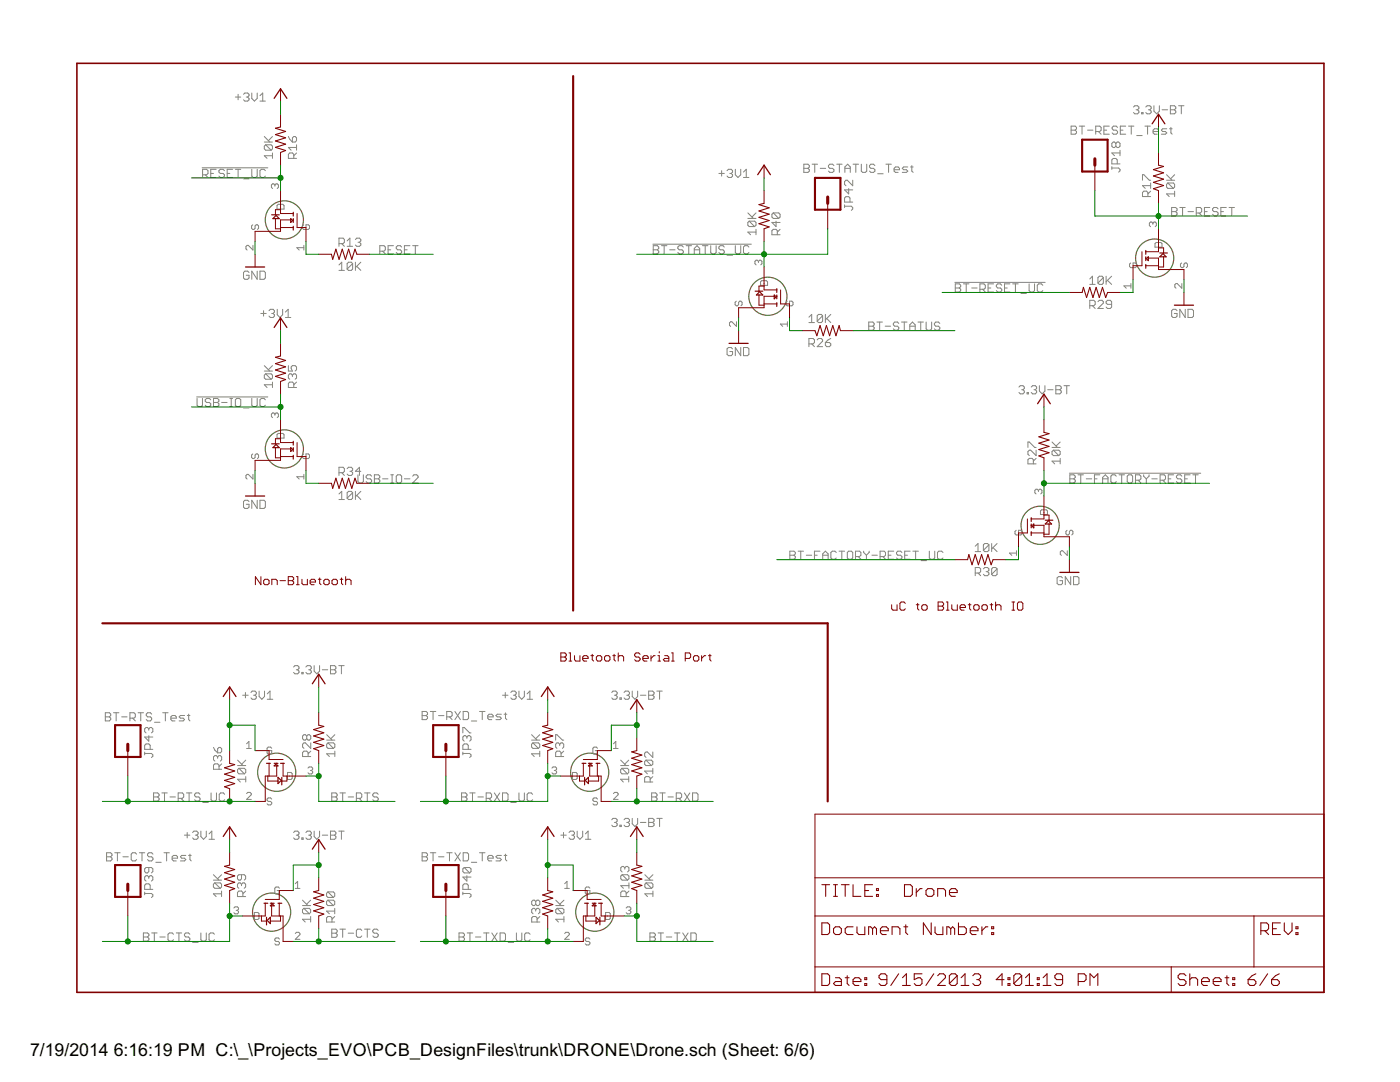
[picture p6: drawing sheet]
<svg xmlns="http://www.w3.org/2000/svg" width="279mm" height="216mm" viewBox="0 0 279 216" stroke-linecap="round" stroke-linejoin="round" font-family="sans-serif">
<defs><g id="words">
<g font-size="4">
<text x="6" y="210.7">7/19/2014</text>
<text x="22.7" y="210.7">6:16:19 PM C:\_\Projects_EVO\PCB_DesignFiles\trunk\DRONE\Drone.sch (Sheet: 6/6)</text>
</g>
</g></defs>
<g fill="none" stroke="#808000" stroke-width=".23">
<circle cx="56.7" cy="43.9" r="3.8"/>
<circle cx="153.2" cy="59.1" r="3.8"/>
<circle cx="230.4" cy="51.5" r="3.8"/>
<circle cx="56.7" cy="89.6" r="3.8"/>
<circle cx="207.6" cy="104.8" r="3.8"/>
<circle cx="55.2" cy="154.1" r="3.8"/>
<circle cx="117.7" cy="154.1" r="3.8"/>
<circle cx="54.2" cy="182" r="3.8"/>
<circle cx="118.7" cy="182" r="3.8"/>
</g>
<g fill="none" stroke="#808080" stroke-width=".2">
<path d="M47 19.4h1M47.5 18.8v1.1M48.6 18.8l.3-.2h.5l.3 .2v.3l-.3 .3M49.1 19.4h.3M49.4 19.4l.3 .2v.3l-.3 .3h-.5l-.3-.3M50.2 18.6v1l.6 .6 .5-.6v-1M51.9 19.1l.5-.5v1.6M40.3 33.5h13.1M40.4 34.9h.8l.3-.3v-.5l-.3-.3h-.8v1.6M41 34.9l.5 .5M42.1 34.6h.5M43.1 33.8h-1v1.6h1"/>
<path d="M44.8 34.1l-.3-.3h-.5l-.3 .3v.2l.3 .3h.5l.3 .3v.2l-.3 .3h-.5l-.3-.3M45.3 34.6h.6M46.4 33.8h-1.1v1.6h1.1M47 33.8h1M47.5 33.8v1.6M48.6 35.7h1.1M50.2 33.8v1.3l.3 .3h.6l.2-.3v-1.3M51.9 20.2h1.1M52.7 28.3h1.7M52.7 27.2l1.1 1.1M53 34.1l-.3-.3h-.5l-.3 .3v1l.3 .3h.5l.3-.3M53 28.9h1.1l.3 .3v.5l-.3 .3"/>
<path d="M53 28.9l-.3 .3v.5l.3 .3h1.1M53 28.9l1.1 1.1M54.4 31.1h-1.7l.6 .5M54.4 30.5v1.1M54.4 27.2l-.8 .9M54.9 36.9l-.3-.2h-.2l-.2 .2v.5l.2 .2M54.9 36.9l.2-.2h.2l.3 .2v.5l-.3 .2M54.9 36.9v.2M57.6 27.2l.2 .6 .6 .5M58.4 27.5l.2-.3h.3l.3 .3v.6l-.3 .2h-.5zM58.6 31.6v-.8l-.2-.3h-.6l-.2 .3v.8h1.6M59.2 30.5l-.6 .6"/>
<path d="M59.2 29.4h-1.6l.5 .6M59.2 28.9v1.1M143.5 34.6h1M144 34.1v1M145.1 34.1l.3-.3h.5l.3 .3v.2l-.3 .3M145.6 34.6h.3M145.9 34.6l.3 .3v.2l-.3 .3h-.5l-.3-.3M146.7 33.8v1.1l.6 .5 .5-.5v-1.1M148.4 35.4h1.1M148.4 34.3l.5-.5v1.6M160.4 32.8h.8l.3 .2v.3l-.3 .3 .3 .3v.2l-.3 .3h-.8zM160.4 33.6h.8"/>
<path d="M162.1 32.8h1.1M162.6 32.8v1.6M163.7 33.6h1.1M166.4 33l-.2-.2h-.6l-.3 .2v.3l.3 .3h.6l.2 .3v.2l-.2 .3h-.6l-.3-.3M167 32.8h1.1M167.5 32.8v1.6M168.6 33.6h1.1M168.6 34.4v-1.1l.6-.5 .5 .5v1.1M169.4 37.6v1.1l-.8-.8h1.6M170.2 36v1.1l-1.1-1.1h-.3l-.2 .2v.6l.2 .3M170.2 32.8h1.1M170.8 32.8v1.6"/>
<path d="M171.9 32.8v1.3l.2 .3h.6l.3-.3v-1.3M174.6 33l-.3-.2h-.5l-.3 .2v.3l.3 .3h.5l.3 .3v.2l-.3 .3h-.5l-.3-.3M175.2 34.7h1.1M176.8 32.8h1.1M177.3 32.8v1.6M178.4 33.9h1.1v-.3l-.3-.3h-.5l-.3 .3v.5l.3 .3h.5M181.2 33.3h-.9l-.2 .3 .2 .3h.6l.3 .2-.3 .3h-.8M181.7 33.3h.5M182 33v1.1l.2 .3M213.8 25.2h.8l.2 .2v.3l-.2 .3 .2 .2v.3l-.2 .3h-.8zM213.8 26h.8M215.4 25.2h1.1"/>
<path d="M215.9 25.2v1.6M217 26h1.1M218.7 26.2h.8l.3-.2v-.6l-.3-.2h-.8v1.6M219.2 26.2l.6 .6M220.3 26h.6M221.4 25.2h-1.1v1.6h1.1M221.9 33.5h1.3l.3 .3v.3l-.3 .3M221.9 33.3v.5M222.7 28.6l-.3-.3h-.2l-.3 .3v.6l.3 .2h.2l.3-.2M222.7 28.6l.3-.3h.2l.3 .3v.6l-.3 .2h-.2l-.3-.2M222.7 28.6v.6M223 32.7v-.8l-.3-.3h-.5l-.3 .3v.8h1.6"/>
<path d="M223 25.4l-.2-.2h-.6l-.2 .2v.3l.2 .3h.6l.2 .2v.3l-.2 .3h-.6l-.2-.3M223.5 30.5h-1.6l.5 .6M223.5 30v1.1M223.6 26h.5M224.7 25.2h-1.1v1.6h1.1M225.2 25.2h1.1M225.8 25.2v1.6M226.2 21.4l.3-.3h.5l.3 .3v.2l-.3 .3M226.7 21.9h.3M226.9 27.1h1M227 21.9l.3 .3v.3l-.3 .2h-.5l-.3-.2M227.8 22.5h.3v.2h-.3z"/>
<path d="M228 36v-1.1h.3l1.1 1.1h.2M228.5 25.2h1.1M228.7 21.4l.2-.3h.6l.2 .3v.2l-.2 .3M229 25.2v1.6M229.1 39.2v-.8l-.3-.3h-.5l-.3 .3v.8h1.6M229.2 21.9h.3M229.5 21.9l.2 .3v.3l-.2 .2h-.6l-.2-.2M229.6 38.1l-.5 .6M229.6 37h-1.6l.6 .6M229.6 36.5v1.1M230.1 26.2h1.1v-.2l-.3-.3h-.5l-.3 .3v.5l.3 .3h.5M230.3 21.1v1.1l.5 .5 .6-.5v-1.1"/>
<path d="M231.9 21.9h1.1M232.8 36h1.6M232.8 34.9l1.1 1.1M232.9 25.7h-.9l-.2 .3 .2 .2h.6l.3 .3-.3 .3h-.8M233.1 36.5h1.1l.2 .3v.5l-.2 .3M233.1 36.5l-.3 .3v.5l.3 .3h1.1M233.1 36.5l1.1 1.1M233.4 25.7h.5M233.6 21.1h.8l.3 .3v.2l-.3 .3 .3 .3v.3l-.3 .2h-.8zM233.6 21.9h.8M233.7 25.4v1.1l.2 .3M234.4 38.7h-1.6l.5 .5"/>
<path d="M234.4 38.1v1.1M234.4 34.9l-.8 .8M235.2 21.1h1.1M235.8 21.1v1.6M49.7 54.4l-.3-.3h-.5l-.3 .3v1.1l.3 .2h.5l.3-.2v-.6h-.6M50.4 44.9l-.2 .2v.5l.2 .2h.3l.2-.2v-.5l.2-.2h.3l.2 .2v.5l-.2 .2M50.5 49v.9l-.9-.9h-.3l-.2 .2v.5l.2 .2M51.3 54.1v1.6l-1.1-1.6v1.6M51.9 54.1h.8l.3 .3v1.1l-.3 .2h-.8zM55.5 40.8h1l.2 .2v.7h-1.4v-.7zM60.6 44.9l-.2 .2v.5l.2 .2h.9l.3-.2v-.5l-.3-.2h-.4v.4M60.6 49.4h-1.4l.5 .5"/>
<path d="M60.6 49v.9M67.6 52.9l.6-.6v1.7M67.6 54h1.1M67.6 48.6h.9l.2-.3v-.5l-.2-.3h-.9v1.6M68.2 48.6l.5 .5M69.3 48.1l.5-.6v1.6M69.3 49.1h1.1M70.4 52.6v1.1l-.3 .3h-.5l-.3-.3M70.4 52.6l-.3-.3h-.5l-.3 .3v1.1M70.4 52.6l-1.1 1.1M70.9 52.3v1.7M70.9 47.8l.3-.3h.5l.3 .3v.3l-.3 .2"/>
<path d="M71.2 53.1l.8 .9M71.5 48.3h.2M71.7 48.3l.3 .3v.3l-.3 .2h-.5l-.3-.2M72 52.3l-1.1 1.1M75.8 50.1h.8l.3-.3v-.5l-.3-.3h-.8v1.7M76.3 50.1l.6 .6M77.4 49.8h.6M78.5 49h-1.1v1.7h1.1M80.2 49.3l-.3-.3h-.5l-.3 .3v.3l.3 .2h.5l.3 .3v.3l-.3 .3h-.5l-.3-.3M80.7 49.8h.6M81.8 49h-1.1v1.7h1.1M82.4 49h1"/>
<path d="M82.9 49v1.7M130.3 48.7h19.6M130.4 49h.8l.3 .3v.3l-.3 .2 .3 .3v.3l-.3 .3h-.8zM130.4 49.8h.8M132 49h1.1M132.5 49v1.7M133.6 49.8h1.1M136.4 49.3l-.3-.3h-.5l-.3 .3v.3l.3 .2h.5l.3 .3v.3l-.3 .3h-.5l-.3-.3M136.9 49h1.1M137.5 49v1.7M138.6 49.8h1M138.6 50.7v-1.1l.5-.6 .5 .6v1.1"/>
<path d="M140.2 49h1.1M140.7 49v1.7M141.8 49v1.4l.3 .3h.5l.3-.3v-1.4M144.5 49.3l-.2-.3h-.6l-.2 .3v.3l.2 .2h.6l.2 .3v.3l-.2 .3h-.6l-.2-.3M145.1 50.9h1.1M146.7 49v1.4l.3 .3h.6l.2-.3v-1.4M149.2 43.6h1.7M149.2 42.5l1.1 1.1M149.5 49.3l-.3-.3h-.5l-.3 .3v1.1l.3 .3h.5l.3-.3M149.5 44.1h1.1l.3 .3v.5l-.3 .3M149.5 44.1l-.3 .3v.5l.3 .3h1.1M149.5 44.1l1.1 1.1"/>
<path d="M150.9 46.3h-1.7l.6 .5M150.9 45.8v1M150.9 42.5l-.8 .8M151.4 52.2l-.3-.3h-.2l-.2 .3v.4l.2 .3M151.4 52.2l.2-.3h.2l.3 .3v.4l-.3 .3M151.4 52.2v.2M151.8 56.2l.2-.2h1l.2 .2v.7h-1.4zM154.3 42.5l-.2 .3v.5l.2 .3h1.1M154.3 42.5h1.1l.3 .3v.5l-.3 .3M154.3 42.5l1.1 1.1M154.9 44.1v1.1l-.8-.8h1.6M155.1 46.8v-.8l-.2-.2h-.6l-.2 .2v.8h1.6"/>
<path d="M155.7 45.8l-.6 .5M168.6 41.1h1.3l.3 .3v.3l-.3 .3M168.6 40.9v.5M169.6 40.3v-.8l-.2-.3h-.6l-.2 .3v.8h1.6M190.6 56.3h18M190.6 56.6h.9l.2 .3v.3l-.2 .3 .2 .2v.3l-.2 .3h-.9zM190.6 57.5h.9M192.3 56.6h1.1M192.8 56.6v1.7M193.9 57.5h1.1M195.6 57.7h.8l.2-.2v-.6l-.2-.3h-.8v1.7M196.1 57.7l.5 .6"/>
<path d="M197.2 57.5h.5M198.3 56.6h-1.1v1.7h1.1M199.9 56.9l-.3-.3h-.5l-.3 .3v.3l.3 .3h.5l.3 .2v.3l-.3 .3h-.5l-.3-.3M200.5 57.5h.5M201.5 56.6h-1v1.7h1M202.1 56.6h1.1M202.6 56.6v1.7M203.8 58.5h1M205.4 56.6v1.4l.3 .3h.5l.3-.3v-1.4M208.1 56.9l-.3-.3h-.5l-.3 .3v1.1l.3 .3h.5l.3-.3M217.5 55.7l.5-.6v1.6M217.5 56.7h1.1"/>
<path d="M220.2 55.4v1.1l-.3 .2h-.5l-.3-.2M220.2 55.4l-.3-.3h-.5l-.3 .3v1.1M220.2 55.4l-1.1 1.1M220.7 55.1v1.6M221 55.9l.8 .8M221.8 55.1l-1.1 1.1M225.7 52.5l-.3 .2v.5l.3 .2h.9l.2-.2v-.5l-.2-.2h-.5v.4M225.7 57h-1.4l.5 .5M225.7 56.6v.9M230.1 44.5v.3M230.1 44.5l-.3-.2h-.2l-.2 .2v.5l.2 .2M230.1 44.5l.2-.2h.2l.3 .2v.5l-.3 .2"/>
<path d="M230.5 48.6l.2-.2h1l.2 .2v.7h-1.4zM233.8 41.4h.8l.3 .3v.3l-.3 .2 .3 .3v.3l-.3 .2h-.8zM233.8 42.2h.8M235.5 41.4h1M235.8 52.5l-.2 .2v.5l.2 .2h.3l.2-.2v-.5l.2-.2h.2l.3 .2v.5l-.3 .2M235.9 56.6v.9l-1-.9h-.2l-.2 .2v.5l.2 .2M236 41.4v1.6M237.1 42.2h1.1M238.7 42.5h.8l.3-.3v-.5l-.3-.3h-.8v1.6M239.3 42.5l.5 .5M240.4 42.2h.5M241.4 41.4h-1v1.6h1"/>
<path d="M243.1 41.7l-.3-.3h-.5l-.3 .3v.3l.3 .2h.5l.3 .3v.3l-.3 .2h-.5l-.3-.2M243.6 42.2h.6M244.7 41.4h-1.1v1.6h1.1M245.3 41.4h1.1M245.8 41.4v1.6M39.2 79.2h14.2M39.3 79.5v1.4l.3 .2h.5l.3-.2v-1.4M42.1 79.8l-.3-.3h-.6l-.2 .3v.3l.2 .2h.6l.3 .3v.3l-.3 .2h-.6l-.2-.2M42.6 79.5h.8l.3 .3v.3l-.3 .2 .3 .3v.3l-.3 .2h-.8zM45.9 79.5h.5M46.1 79.5v1.6M47 79.8l.2-.3h.6l.2 .3v1.1l-.2 .2h-.6l-.2-.2z"/>
<path d="M50.2 79.5v1.4l.3 .2h.6l.2-.2v-1.4M52 62.5h1.1M52.6 62v1.1M52.7 74h1.7M52.7 73l1.1 1M53 79.8l-.3-.3h-.5l-.3 .3v1.1l.3 .2h.5l.3-.2M53 74.6h1.1l.3 .3v.5l-.3 .3M53 74.6l-.3 .3v.5l.3 .3h1.1M53 74.6l1.1 1.1M53.7 62l.3-.3h.5l.3 .3v.3l-.3 .2M54.2 62.5h.3M54.4 76.2v1.1"/>
<path d="M54.4 76.8h-1.7l.6 .5M54.4 73l-.8 .8M54.5 62.5l.3 .3v.3l-.3 .3h-.5l-.3-.3M55.3 61.7v1.1l.6 .6 .5-.6v-1.1M57 63.4h1M57 62.3l.5-.6v1.7M57.6 73v1h.8l-.3-.5v-.3l.3-.2h.5l.3 .2v.6l-.3 .2M58.4 74.9l-.3-.3h-.3l-.2 .3v.5l.2 .3M58.4 74.9l.2-.3h.3l.3 .3v.5l-.3 .3M58.4 74.9v.2M58.6 77.3v-.8l-.2-.3h-.6l-.2 .3v.8h1.6M59.2 76.2l-.6 .6"/>
<path d="M146.2 69.6l-.3-.3h-.5l-.3 .3v1.1l.3 .3h.5l.3-.3v-.6h-.6M146.9 60.1l-.2 .2v.5l.2 .2h.3l.2-.2v-.5l.2-.2h.3l.2 .2v.5l-.2 .2M147 64.2v.9l-1-.9h-.2l-.2 .2v.5l.2 .2M147.8 69.3v1.7l-1.1-1.7v1.7M148.4 69.3h.8l.3 .3v1.1l-.3 .3h-.8zM157.1 60.1l-.2 .2v.5l.2 .2h.9l.3-.2v-.5l-.3-.2h-.4v.5M157.1 64.7h-1.4l.5 .4M157.1 64.2v.9M161.4 63.3l.6-.6v1.7M161.4 64.4h1.1M161.4 68.6h.9l.2-.3v-.5l-.2-.3h-.9v1.7M162 68.6l.5 .6"/>
<path d="M163.1 67.8l.2-.3h.6l.3 .3v.3l-1.1 1.1h1.1M164.2 63v1.1l-.3 .3h-.6l-.2-.3M164.2 63l-.3-.3h-.6l-.2 .3v1.1M164.2 63l-1.1 1.1M164.7 62.7v1.7M164.7 68.3h.8l.3 .3v.3l-.3 .3h-.5l-.3-.3zM165 63.6l.8 .8M165.8 62.7l-1.1 1.1M165.8 67.5l-1.1 .8M173.4 64.3h.8l.3 .2v.3l-.3 .3 .3 .2v.3l-.3 .3h-.8zM173.4 65.1h.8M175 64.3h1.1"/>
<path d="M175.6 64.3v1.6M176.7 65.1h1M179.4 64.5l-.3-.2h-.5l-.3 .2v.3l.3 .3h.5l.3 .2v.3l-.3 .3h-.5l-.3-.3M179.9 64.3h1.1M180.5 64.3v1.6M181.6 65.1h1M181.6 65.9v-1.1l.5-.5 .5 .5v1.1M183.2 64.3h1.1M183.7 64.3v1.6M184.8 64.3v1.3l.3 .3h.6l.2-.3v-1.3M187.6 64.5l-.3-.2h-.5l-.3 .2v.3l.3 .3h.5l.3 .2v.3l-.3 .3h-.5l-.3-.3M203.3 77.2l.3-.2h.6l.2 .2v.3l-.2 .3"/>
<path d="M203.9 77.8h.3M204.2 77.8l.2 .2v.3l-.2 .3h-.6l-.3-.3M205 78.3h.3v.3h-.3zM205.8 77.2l.3-.2h.5l.3 .2v.3l-.3 .3M206.4 77.8h.2M206.6 77.8l.3 .2v.3l-.3 .3h-.5l-.3-.3M207.4 77v1l.6 .6 .5-.6v-1M209.1 77.8h1.1M210.7 77h.8l.3 .2v.3l-.3 .3 .3 .2v.3l-.3 .3h-.8zM210.7 77.8h.8M212.3 77h1.1M212.9 77v1.6"/>
<path d="M217.5 61h.8l.3-.3v-.5l-.3-.3h-.8v1.7M218 61l.6 .6M219.1 60.2l.3-.3h.5l.3 .3v.3l-1.1 1.1h1.1M221.8 60.7h-.8l-.3-.2v-.3l.3-.3h.6l.2 .3v1.1l-.2 .3h-.6l-.3-.3M234.9 62l-.3-.3h-.5l-.3 .3v1.1l.3 .3h.5l.3-.3v-.6h-.5M236.5 61.7v1.7l-1-1.7v1.7M237.1 61.7h.8l.3 .3v1.1l-.3 .3h-.8zM42.6 80.3h.8M44.2 80.3h1.1M45.9 81.1h.5M48.6 81.4h1.1M50.4 90.6l-.2 .2v.5l.2 .2h.3l.2-.2v-.5l.2-.2h.3l.2 .2v.5l-.2 .2"/>
<path d="M50.5 94.7v.9l-.9-.9h-.3l-.2 .2v.5l.2 .2M51.3 99.8v1.7l-1.1-1.7v1.7M51.9 99.8h.8l.3 .3v1.1l-.3 .3h-.8zM54.9 82.6l-.3-.2h-.2l-.2 .2v.5l.2 .2M54.9 82.6v.3M54.9 82.6l.2-.2h.2l.3 .2v.5l-.3 .2M55.3 86.7l.2-.2h1l.2 .2v.7h-1.4zM60.6 90.6l-.2 .2v.5l.2 .2h.9l.3-.2v-.5l-.3-.2h-.4v.4M60.6 94.7v.9M60.6 95.1h-1.4l.5 .5M67.6 98.6l.6-.6v1.7M67.6 99.7h1.1"/>
<path d="M67.6 94.3h.9l.2-.3v-.5l-.2-.3h-.9v1.7M68.2 94.3l.5 .6M69.3 93.5l.3-.3h.5l.3 .3v.3l-.3 .2M69.8 94h.3M70.1 94l.3 .3v.3l-.3 .3h-.5l-.3-.3M70.4 98.3l-.3-.3h-.5l-.3 .3v1.1M70.4 98.3v1.1l-.3 .3h-.5l-.3-.3M70.4 98.3l-1.1 1.1M70.9 98v1.7M71.2 98.8l.8 .9M71.4 94.7v1.4l.3 .3h.6l.2-.3v-1.4M72 98l-1.1 1.1"/>
<path d="M72 94h-1.1l.8-.8v1.7M74.2 95l-.3-.3h-.6l-.2 .3v.3l.2 .2h.6l.3 .3v.3l-.3 .3h-.6l-.2-.3M74.7 94.7h.8l.3 .3v.3l-.3 .2 .3 .3v.3l-.3 .3h-.8zM74.7 95.5h.8M76.3 95.5h1.1M78 96.4h.5M78 94.7h.5M78.3 94.7v1.7M79.4 94.7h.5l.3 .3v1.1l-.3 .3h-.5l-.3-.3v-1.1zM80.7 95.5h1.1M82.4 95l.2-.3h.6l.2 .3v.3l-1 1.1h1M205.1 89.3v-1.1h.3l1.1 1.1h.3"/>
<path d="M206.2 92.6v-.9l-.2-.2h-.6l-.3 .2v.9h1.7M206.8 89.8v1.1l-1.1-1.1h-.3l-.3 .3v.5l.3 .3M206.8 91.5l-.6 .5M207.2 97.9l-.2-.3h-.2l-.3 .3v.4l.3 .3M207.2 97.9l.3-.3h.2l.2 .3v.4l-.2 .3M207.2 97.9v.2M210 89.3h1.6M210 88.2l1 1.1M210.2 89.8h1.1l.3 .3v.5l-.3 .3M210.2 89.8l-.2 .3v.5l.2 .3h1.1M210.2 89.8l1.1 1.1M211.6 92h-1.6l.5 .6"/>
<path d="M211.6 91.5v1.1M211.6 88.2l-.8 .8M213.4 94.4h26.2M213.5 94.7h.8l.3 .3v.3l-.3 .2 .3 .3v.3l-.3 .3h-.8zM213.5 95.5h.8M215.1 94.7h1.1M215.7 94.7v1.7M216.8 95.5h1.1M218.4 95.5h.5M219.5 94.7h-1.1v1.7M220 95.5h1.1M220 96.4v-1.1l.6-.6 .5 .6v1.1"/>
<path d="M222.8 95l-.3-.3h-.5l-.3 .3v1.1l.3 .3h.5l.3-.3M223.3 94.7h1.1M223.9 94.7v1.7M225.2 94.7h.6l.2 .3v1.1l-.2 .3h-.6l-.2-.3v-1.1zM226.6 95.8h.8l.3-.3v-.5l-.3-.3h-.8v1.7M227.1 95.8l.6 .6M228.2 94.7v.3l.6 .5M228.8 95.5v.9M229.3 94.7v.3l-.5 .5M229.9 95.5h1M231.5 95.8h.8l.3-.3v-.5l-.3-.3h-.8v1.7M232.1 95.8l.5 .6"/>
<path d="M233.2 95.5h.5M234.2 94.7h-1v1.7h1M235.9 95l-.3-.3h-.5l-.3 .3v.3l.3 .2h.5l.3 .3v.3l-.3 .3h-.5l-.3-.3M236.4 95.5h.6M237.5 94.7h-1.1v1.7h1.1M238.1 94.7h1M238.6 94.7v1.7M49.7 100.1l-.3-.3h-.5l-.3 .3v1.1l.3 .3h.5l.3-.3v-.6h-.6M157.6 110h.9l.2 .2v.3l-.2 .3 .2 .3v.2l-.2 .3h-.9zM157.6 110.8h.9M159.3 110h1.1M159.8 110v1.6"/>
<path d="M160.9 110.8h1.1M162.5 110.8h.6M163.6 110h-1.1v1.6M164.2 111.6v-1.1l.5-.5 .6 .5v1.1M164.2 110.8h1.1M166.9 110.2l-.3-.2h-.5l-.3 .2v1.1l.3 .3h.5l.3-.3M167.4 110h1.2M168 110v1.6M169.1 110.2l.3-.2h.5l.3 .2v1.1l-.3 .3h-.5l-.3-.3zM170.7 111.1h.8l.3-.3v-.6l-.3-.2h-.8v1.6M171.3 111.1l.5 .5M172.4 110v.2l.5 .6"/>
<path d="M172.9 110.8v.8M173.5 110v.2l-.6 .6M174 110.8h1.1M175.6 111.1h.8l.3-.3v-.6l-.3-.2h-.8v1.6M176.2 111.1l.5 .5M177.3 110.8h.5M178.4 110h-1.1v1.6h1.1M180 110.2l-.3-.2h-.5l-.3 .2v.3l.3 .3h.5l.3 .3v.2l-.3 .3h-.5l-.3-.3M180.6 110.8h.5M181.6 110h-1v1.6h1M182.2 110h1.1M182.7 110v1.6"/>
<path d="M183.8 111.9h1.1M185.5 110v1.3l.2 .3h.6l.2-.3v-1.3M188.2 110.2l-.3-.2h-.5l-.3 .2v1.1l.3 .3h.5l.3-.3M194.6 109l.6-.5v1.6M194.6 110.1h1.1M194.6 114.3h.8l.3-.2v-.6l-.3-.3h-.8v1.7M195.2 114.3l.5 .6M196.3 113.5l.2-.3h.6l.3 .3v.3l-.3 .3M196.8 114.1h.3M197.1 114.1l.3 .2v.3l-.3 .3h-.6l-.2-.3M197.4 108.7v1.1l-.3 .3h-.6l-.2-.3M197.4 108.7l-.3-.2h-.6l-.2 .2v1.1"/>
<path d="M197.4 108.7l-1.1 1.1M197.9 108.5v1.6M198.2 109.3l.8 .8M199 113.5l-.3-.3h-.5l-.3 .3v1.1M199 108.5l-1.1 1M199 113.5v1.1l-.3 .3h-.5l-.3-.3M199 113.5l-1.1 1.1M202.8 105.8l-.2 .2v.5l.2 .2h.9l.3-.2v-.5l-.3-.2h-.4v.5M202.9 110.4h-1.4l.4 .4M202.9 109.9v.9M207.6 102l.3-.3h.9l.2 .3v.7h-1.4zM212 115.3l-.2-.2h-.6l-.2 .2v1.1l.2 .3h.6l.2-.3v-.5h-.5"/>
<path d="M213 105.8l-.3 .2v.5l.3 .2h.2l.2-.2v-.5l.3-.2h.2l.2 .2v.5l-.2 .2M213 109.9v.9l-.9-.9h-.3l-.2 .2v.5l.2 .2M213.7 115.1v1.6l-1.1-1.6v1.6M214.2 115.1h.9l.2 .2v1.1l-.2 .3h-.9zM48.4 138.7h1.1M49 138.2v1.1M50.1 138.2l.2-.3h.6l.3 .3v.3l-.3 .2M50.6 138.7h.3M50.9 138.7l.3 .3v.3l-.3 .2h-.6l-.2-.2M51.7 137.9v1.1l.6 .5 .5-.5v-1.1M53.3 139.5h1.1M53.3 138.5l.6-.6v1.6"/>
<path d="M58.6 133.1l.3-.3h.5l.3 .3v.3l-.3 .2M59.1 133.6h.3M59.4 133.6l.3 .3v.3l-.3 .3h-.5l-.3-.3M60.2 134.2h.3v.3h-.3zM61 133.1l.3-.3h.6l.2 .3v.3l-.2 .2M61.6 133.6h.3M61.9 133.6l.2 .3v.3l-.2 .3h-.6l-.3-.3M62.7 132.8v1.1l.5 .6 .6-.6v-1.1M64.3 133.6h1.1M66 132.8h.8l.2 .3v.3l-.2 .2 .2 .3v.3l-.2 .3h-.8zM66 133.6h.8M67.6 132.8h1.1"/>
<path d="M68.1 132.8v1.7M100.3 138.7h1.1M100.8 138.2v1.1M101.9 138.2l.3-.3h.5l.3 .3v.3l-.3 .2M102.5 138.7h.2M102.7 138.7l.3 .3v.3l-.3 .2h-.5l-.3-.2M103.6 137.9v1.1l.5 .5 .5-.5v-1.1M105.2 139.5h1.1M105.2 138.5l.5-.6v1.6M122.1 138.2l.2-.3h.6l.3 .3v.3l-.3 .2M122.6 138.7h.3M122.9 138.7l.3 .3v.3l-.3 .2h-.6l-.2-.2"/>
<path d="M123.7 139.3h.3v.2h-.3zM124.5 138.2l.3-.3h.5l.3 .3v.3l-.3 .2M125.1 138.7h.2M125.3 138.7l.3 .3v.3l-.3 .2h-.5l-.3-.2M126.2 137.9v1.1l.5 .5 .6-.5v-1.1M127.8 138.7h1.1M129.5 138.7h.8M129.5 137.9h.8l.2 .3v.3l-.2 .2 .2 .3v.3l-.2 .2h-.8zM131.1 137.9h1.1M131.6 137.9v1.6M21 142.2h.8l.3 .3v.3l-.3 .2 .3 .3v.3l-.3 .2h-.8zM21 143h.8"/>
<path d="M22.6 142.2h1.1M23.2 142.2v1.6M24.3 143h1.1M25.9 143.3h.8l.3-.3v-.5l-.3-.3h-.8v1.6M26.5 143.3l.5 .5M27.6 142.2h1M28.1 142.2v1.6M28.9 150.3h1.3l.3 .3v.3l-.3 .3M28.9 150.1v.5M29.7 145.4l.3-.2h.2l.3 .2v.6l-.3 .2M29.7 145.4l-.3-.2h-.3l-.2 .2v.6l.2 .2M29.7 146.8v1.1l-.8-.8h1.6"/>
<path d="M29.7 145.4v.3M30 149.5v-.8l-.3-.3h-.6l-.2 .3v.8h1.6M30.3 142.5l-.3-.3h-.5l-.3 .3v.3l.3 .2h.5l.3 .3v.3l-.3 .2h-.5l-.3-.2M30.6 158.2h.9l.2 .3v.3l-.2 .2 .2 .3v.3l-.2 .3h-.9zM30.6 159h.9M30.8 144.1h1.1M32.3 158.2h1.1M32.5 142.2h1M32.8 158.2v1.7M33 142.2v1.6M33.9 159h1.1M34.1 143.3h1.1v-.3l-.3-.2h-.5l-.3 .2v.6l.3 .2h.5"/>
<path d="M35.6 159.3h.8l.3-.3v-.5l-.3-.3h-.8v1.7M36.1 159.3l.6 .6M36.8 142.8h-.8l-.2 .2 .2 .3h.6l.2 .3-.2 .2h-.8M37.2 158.2h1.1M37.4 142.8h.5M37.7 142.5v1.1l.2 .2M37.7 158.2v1.7M39.9 158.5l-.2-.3h-.6l-.3 .3v.3l.3 .2h.6l.2 .3v.3l-.2 .3h-.6l-.3-.3M42.1 158.2v1.4l.3 .3h.5l.3-.3v-1.4M42.6 149.1l.3 .6 .5 .5M43.4 151l-.2-.2h-.3l-.3 .2v.6l.3 .3M43.4 149.4l.3-.3h.3l.2 .3v.5l-.2 .3h-.6z"/>
<path d="M43.4 151l.3-.2h.3l.2 .2v.6l-.2 .3M43.4 151v.3M43.7 153.5v-.8l-.3-.3h-.5l-.3 .3v.8h1.6M44.2 152.4l-.5 .6M44.8 158.5l-.2-.3h-.6l-.2 .3v1.1l.2 .3h.6l.2-.3M47.4 152.8h1.6M47.4 151.7l1.1 1.1M47.7 153.3h1.1l.2 .3v.5l-.2 .3M47.7 153.3l-.3 .3v.5l.3 .3h1.1M47.7 153.3l1.1 1.1M49 155.5h-1.6l.6 .5M49 155v1"/>
<path d="M49 151.7l-.8 .8M49.2 148.4l.5-.4v1.4M49.2 149.4h.9M49.2 158.3l.2-.2h.5l.2 .2v.3l-.9 .9h.9M54.2 149.3l-.2-.2h-.5l-.2 .2v.9l.2 .3h.5l.2-.3v-.4h-.4M54.2 159.4l-.2-.2h-.5l-.2 .2v.3l.2 .2h.5l.2 .2v.3l-.2 .2h-.5l-.2-.2M57.4 154.1h.7l.2 .3v.9l-.2 .2h-.7zM61.2 146.9l.3-.3h.2l.3 .3v.5l-.3 .3h-.2l-.3-.3M61.2 146.9l-.3-.3h-.2l-.3 .3v.5l.3 .3h.2l.3-.3M61.2 146.9v.5M61.5 153.3l.2-.3h.5l.2 .3v.2l-.2 .2M61.5 151v-.8l-.3-.3h-.5l-.3 .3v.8h1.6"/>
<path d="M61.9 153.7h.3M62 148.2v1.1l-1.1-1.1h-.2l-.3 .3v.6l.3 .2M62 149.9l-.5 .5M62.2 153.7l.2 .3v.2l-.2 .2h-.5l-.2-.2M65.2 147.7h1.6M65.2 146.6l1.1 1.1M65.5 148.2l-.3 .3v.6l.3 .2h1M65.5 148.2h1l.3 .3v.6l-.3 .2M65.5 148.2l1 1.1M66.2 158.2h.8l.3 .3v.3l-.3 .2 .3 .3v.3l-.3 .3h-.8zM66.2 159h.8M66.8 150.4h-1.6l.5 .6"/>
<path d="M66.8 149.9v1.1M66.8 146.6l-.8 .8M67.8 158.2h1.1M68.4 158.2v1.7M69.5 159h1.1M71.1 159.3h.8l.3-.3v-.5l-.3-.3h-.8v1.7M71.7 159.3l.5 .6M72.7 158.2h1.2M73.3 158.2v1.7M75.5 158.5l-.3-.3h-.5l-.3 .3v.3l.3 .2h.5l.3 .3v.3l-.3 .3h-.5l-.3-.3M84.2 142.8h.8M84.2 142h.8l.3 .2v.3l-.3 .3 .3 .2v.3l-.3 .3h-.8z"/>
<path d="M85.9 142h1.1M86.4 142v1.6M87.5 142.8h1.1M89.2 143h.8l.2-.2v-.6l-.2-.2h-.8v1.6M89.7 143l.5 .6M90.8 142l1.1 1.6M91.9 142l-1.1 1.6M92.1 158.2h.8l.3 .3v.3l-.3 .2 .3 .3v.3l-.3 .3h-.8zM92.1 159h.8M92.4 150.3h1.3l.3 .3v.3l-.3 .3M92.4 146.2v-1h.2l1.1 1h.3M92.4 150.1v.5"/>
<path d="M92.4 142h.8l.3 .2v1.1l-.3 .3h-.8zM93.2 147.1l.3-.3h.2l.3 .3v.5l-.3 .3M93.2 147.1l-.3-.3h-.3l-.2 .3v.5l.2 .3M93.2 147.1v.2M93.5 149.5v-.8l-.3-.3h-.6l-.2 .3v.8h1.6M93.7 158.2h1.1M94.1 143.9h1M94.3 158.2v1.7M95.4 159h1.1M95.7 142h1.1M96.2 142v1.6M97 159.3h.8l.3-.3v-.5l-.3-.3h-.8v1.7"/>
<path d="M97.3 143h1.1v-.2l-.3-.3h-.5l-.3 .3v.5l.3 .3h.5M97.6 159.3l.5 .6M98.7 158.2l1 1.7M99.7 158.2l-1 1.7M100.1 142.5h-.8l-.3 .3 .3 .2h.5l.3 .3-.3 .3h-.8M100.3 158.2h.8l.3 .3v1.1l-.3 .3h-.8zM100.6 142.5h.6M100.9 142.2v1.1l.3 .3M103.6 158.2v1.4l.2 .3h.6l.2-.3v-1.4M106.1 147.7h1.6M106.1 146.6l1.1 1.1M106.3 158.5l-.3-.3h-.5l-.3 .3v1.1l.3 .3h.5l.3-.3"/>
<path d="M106.4 148.2h1l.3 .3v.6l-.3 .2M106.4 148.2l-.3 .3v.6l.3 .2h1M106.4 148.2l1 1.1M107.7 150.4h-1.6l.5 .6M107.7 149.9v1.1M107.7 146.6l-.8 .8M110.2 153.3l.2-.3h.4l.3 .3v.2l-.3 .2M110.6 153.7h.2M110.8 153.7l.3 .3v.2l-.3 .2h-.4l-.2-.2M110.9 147.7v-1.1h.2l1.1 1.1h.3M111.7 148.5l-.3-.3h-.3l-.2 .3v.6l.2 .2M111.7 148.5l.3-.3h.2l.3 .3v.6l-.3 .2"/>
<path d="M111.7 148.5v.3M112 151v-.8l-.3-.3h-.6l-.2 .3v.8h1.6M112.5 149.9l-.5 .5M114.3 154.1h.7l.2 .3v.9l-.2 .2h-.7zM119.3 159.4l-.3-.2h-.4l-.3 .2v.3l.3 .2h.4l.3 .2v.3l-.3 .2h-.4l-.3-.2M119.3 149.3l-.3-.2h-.4l-.3 .2v.9l.3 .3h.4l.3-.3v-.4h-.5M122.4 149.4h1M122.4 158.3l.3-.2h.4l.3 .2v.3l-1 .9h1M122.4 148.4l.5-.4v1.4M123.9 152.8h1.6M123.9 151.7l1 1.1M124.1 153.3l-.2 .3v.5l.2 .3h1.1"/>
<path d="M124.1 153.3h1.1l.3 .3v.5l-.3 .3M124.1 153.3l1.1 1.1M125.5 155.5h-1.6l.5 .5M125.5 155v1M125.5 151.7l-.8 .8M128.9 151.7l-.2 .3v.5l.2 .3h1.1M128.9 151.7h1.1l.3 .3v.5l-.3 .3M128.9 151.7l1.1 1.1M129.8 156v-.8l-.3-.2h-.6l-.2 .2v.8h1.6M130 158.2h.9l.2 .3v.3l-.2 .2 .2 .3v.3l-.2 .3h-.9zM130 159h.9M130.3 150.1v1l-1.1-1h-.3l-.2 .2v.6l.2 .2"/>
<path d="M130.3 155l-.5 .5M130.3 153.9h-1.6l.5 .5M130.3 153.3v1.1M131.7 158.2h1.1M132.2 158.2v1.7M133.3 159h1.1M135 159.3h.8l.2-.3v-.5l-.2-.3h-.8v1.7M135.5 159.3l.5 .6M136.6 158.2l1.1 1.7M137.7 158.2l-1.1 1.7M138.2 158.2h.8l.3 .3v1.1l-.3 .3h-.8zM21.3 170.2h.8l.3 .2v.3l-.3 .3 .3 .2v.3l-.3 .3h-.8z"/>
<path d="M21.3 171h.8M22.9 170.2h1.1M23.4 170.2v1.6M24.5 171h1.1M27.3 170.4l-.3-.2h-.6l-.2 .2v1.1l.2 .3h.6l.3-.3M27.8 170.2h1.1M28.3 170.2v1.6M28.9 178.3h1.3l.3 .2v.3l-.3 .3M28.9 178v.5M29.7 173.1v.8l-.3 .3h-.3l-.2-.3v-.5l.2-.3h1.1l.3 .3v.5l-.3 .3M29.7 175l.3-.3h.2l.3 .3v.6l-.3 .2M29.7 175l-.3-.3h-.3l-.2 .3v.6l.2 .2"/>
<path d="M29.7 175v.3M30 177.5v-.9l-.3-.2h-.6l-.2 .2v.9h1.6M30.5 170.4l-.2-.2h-.6l-.3 .2v.3l.3 .3h.6l.2 .2v.3l-.2 .3h-.6l-.3-.3M31.1 172.1h1.1M32.7 170.2h1.1M33.3 170.2v1.6M34.4 171.2h1v-.2l-.2-.3h-.6l-.2 .3v.5l.2 .3h.6M36.8 166.6h1.1M37.1 170.7h-.8l-.3 .3 .3 .2h.5l.3 .3-.3 .3h-.8M37.4 166.1v1.1M37.6 170.7h.6M37.9 170.4v1.1l.3 .3"/>
<path d="M38.4 166.1l.3-.3h.6l.2 .3v.3l-.2 .2M39 166.6h.3M39.3 166.6l.2 .3v.3l-.2 .3h-.6l-.3-.3M40.1 165.8v1.1l.5 .6 .6-.6v-1.1M40.5 160.1h1.1M41.7 167.5h1.1M41.7 166.4l.6-.6v1.7M42.6 175.6h1.6M42.6 174.5l1.1 1.1M42.9 176.2h1l.3 .2v.6l-.3 .2M42.9 176.2l-.3 .2v.6l.3 .2h1M42.9 176.2l1 1"/>
<path d="M44.2 178.4h-1.6l.5 .5M44.2 177.8v1.1M44.2 174.5l-.8 .8M48.2 174.5v.8l-.3 .3h-.2l-.3-.3v-.5l.3-.3h1l.3 .3v.5l-.3 .3M48.2 176.4l.3-.2h.2l.3 .2v.6l-.3 .2M48.2 176.4l-.3-.2h-.2l-.3 .2v.6l.3 .2M48.2 176.4v.3M48.5 178.9v-.8l-.3-.3h-.5l-.3 .3v.8h1.6M49 177.8l-.5 .6M55.8 177.2l-.3-.2h-.4l-.3 .2v1l.3 .2h.4l.3-.2v-.5h-.5M58.6 166.1l.3-.3h.5l.3 .3v.3l-.3 .2M58.9 177.3h1"/>
<path d="M58.9 176.3l.5-.4v1.4M59.1 166.6h.3M59.4 166.6l.3 .3v.3l-.3 .3h-.5l-.3-.3M60.2 167.2h.3v.3h-.3zM60.4 179.6l1 1.1M61 166.1l.3-.3h.6l.2 .3v.3l-.2 .2M61.6 166.6h.3M61.9 166.6l.2 .3v.3l-.2 .3h-.6l-.3-.3M62 179.6l-.8 .8M62.7 165.8v1.1l.5 .6 .6-.6v-1.1M64.3 166.6h1.1M65.4 179.6l-.2 .3v.5l.2 .3h1.1"/>
<path d="M65.4 178h1.1l.3 .2v.6l-.3 .3M65.4 179.6h1.1l.3 .3v.5l-.3 .3M65.4 178l-.2 .2v.6l.2 .3h1.1M65.4 179.6l1.1 1.1M65.4 178l1.1 1.1M66 166.6h.8M66 165.8h.8l.2 .3v.3l-.2 .2 .2 .3v.3l-.2 .3h-.8zM67.6 165.8h1.1M68.1 165.8v1.7M84.2 170.2h.8l.3 .2v.3l-.3 .3 .3 .2v.3l-.3 .3h-.8zM84.2 171h.8M85.9 170.2h1.1"/>
<path d="M86.4 170.2v1.6M87.5 171h1.1M89.2 170.2h1M89.7 170.2v1.6M90.8 170.2l1.1 1.6M91.9 170.2l-1.1 1.6M92.4 178.3h1.3l.3 .2v.3l-.3 .3M92.4 178v.5M92.4 170.2h.8l.3 .2v1.1l-.3 .3h-.8zM92.6 173.1h1.1l.3 .3v.5l-.3 .3M92.6 173.1l-.2 .3v.5l.2 .3h1.1M92.6 173.1l1.1 1.1"/>
<path d="M93.2 174.7v1.1l-.8-.8h1.6M93.5 177.5v-.9l-.3-.2h-.6l-.2 .2v.9h1.6M94.1 172.1h1M95.7 170.2h1.1M96.2 170.2v1.6M97.3 171.2h1.1v-.2l-.3-.3h-.5l-.3 .3v.5l.3 .3h.5M100.1 170.7h-.8l-.3 .3 .3 .2h.5l.3 .3-.3 .3h-.8M100.6 170.7h.6M100.9 170.4v1.1l.3 .3M101.9 160.1h1.1M106.9 179.9l-.2-.3h-.3l-.3 .3v.5l.3 .3h.3l.2-.3M106.9 179.9l.3-.3h.3l.2 .3v.5l-.2 .3h-.3l-.3-.3"/>
<path d="M106.9 179.9v.5M110.9 179.6l1.1 1.1M111.9 166.6h1.1M112.5 166.1v1.1M112.5 179.6l-.8 .8M112.7 177.3h.9M112.7 176.3l.5-.4v1.4M113.6 166.1l.2-.3h.6l.2 .3v.3l-.2 .2M114.1 166.6h.3M114.4 166.6l.2 .3v.3l-.2 .3h-.6l-.2-.3M115.2 165.8v1.1l.5 .6 .6-.6v-1.1M116.8 167.5h1.1"/>
<path d="M116.8 166.4l.6-.6v1.7M117.7 177.2l-.2-.2h-.5l-.2 .2v1l.2 .2h.5l.2-.2v-.5h-.4M122.1 163.6l.2-.3h.6l.3 .3v.3l-.3 .2M122.6 164.1h.3M122.9 164.1l.3 .3v.3l-.3 .2h-.6l-.2-.2M123.7 164.7h.3v.2h-.3zM124.2 174.5l-.3 .3v.5l.3 .3h1M124.2 174.5h1l.3 .3v.5l-.3 .3M124.2 174.5l1 1.1M124.5 163.6l.3-.3h.5l.3 .3v.3l-.3 .2M124.7 173.2l-.3-.3h-.2l-.3 .3v.5l.3 .3M124.7 173.2l.3-.3h.2l.3 .3v.5l-.3 .3"/>
<path d="M124.7 173.2v.2M125 178.9v-.8l-.3-.3h-.5l-.3 .3v.8h1.6M125.1 164.1h.2M125.3 164.1l.3 .3v.3l-.3 .2h-.5l-.3-.2M125.5 177.8l-.5 .6M125.5 176.7h-1.6l.5 .5M125.5 176.2v1M126.2 163.3v1.1l.5 .5 .6-.5v-1.1M127.8 164.1h1.1M128.7 175.6h1.6M128.7 174.5l1.1 1.1M128.9 176.2l-.2 .2v.6l.2 .2h1.1"/>
<path d="M128.9 176.2h1.1l.3 .2v.6l-.3 .2M128.9 176.2l1.1 1M129.5 163.3h.8l.2 .3v.3l-.2 .2 .2 .3v.3l-.2 .2h-.8zM129.5 164.1h.8M130.3 178.4h-1.6l.5 .5M130.3 177.8v1.1M130.3 174.5l-.8 .8M131.1 163.3h1.1M131.6 163.3v1.6M28.6 186.2h.8l.3 .2v.3l-.3 .3 .3 .2v.3l-.3 .3h-.8zM28.6 187h.8M30.3 186.2h1"/>
<path d="M30.8 186.2v1.6M31.9 187h1.1M34.6 186.4l-.2-.2h-.6l-.3 .2v1.1l.3 .3h.6l.2-.3M35.2 186.2h1.1M35.7 186.2v1.6M37.9 186.4l-.3-.2h-.5l-.3 .2v.3l.3 .3h.5l.3 .2v.3l-.3 .3h-.5l-.3-.3M38.4 188h1.1M40.1 186.2v1.3l.3 .3h.5l.3-.3v-1.3M42.8 186.4l-.3-.2h-.5l-.3 .2v1.1l.3 .3h.5l.3-.3M46.7 181.2l.2-.2h.5l.2 .2v.2l-.2 .3M47.1 181.7h.3M47.4 181.7l.2 .2v.2l-.2 .3h-.5l-.2-.3"/>
<path d="M50.8 182.1h.7l.2 .2v.9l-.2 .3h-.7zM55.8 187.4l-.3-.2h-.4l-.3 .2v.2l.3 .3h.4l.3 .2v.2l-.3 .3h-.4l-.3-.3M58.9 186.3l.3-.3h.4l.3 .3v.2l-1 .9h1M60.4 180.7h1.6M60.6 181.3h1.1l.3 .2v.6l-.3 .2M60.6 181.3l-.2 .2v.6l.2 .2h1.1M60.6 181.3l1.1 1M62 183.4h-1.6l.5 .6M62 182.9v1.1M66.2 185.4h.8l.3 .3v.2l-.3 .3 .3 .3v.3l-.3 .2h-.8zM66.2 186.2h.8M66.3 184v-.8l-.3-.3h-.6l-.2 .3v.8h1.6"/>
<path d="M66.8 181.3v1M66.8 182.9l-.5 .5M66.8 181.8h-1.6l.5 .5M67.8 185.4h1.1M68.4 185.4v1.6M69.5 186.2h1.1M72.2 185.7l-.3-.3h-.5l-.3 .3v1.1l.3 .2h.5l.3-.2M72.7 185.4h1.2M73.3 185.4v1.6M75.5 185.7l-.3-.3h-.5l-.3 .3v.2l.3 .3h.5l.3 .3v.3l-.3 .2h-.5l-.3-.2M91.6 186.2h.8l.3 .2v.3l-.3 .3 .3 .2v.3l-.3 .3h-.8zM91.6 187h.8"/>
<path d="M93.2 186.2h1.1M93.8 186.2v1.6M94.9 187h1.1M96.5 186.2h1.1M97.1 186.2v1.6M98.1 186.2l1.1 1.6M99.2 186.2l-1.1 1.6M99.8 186.2h.8l.3 .2v1.1l-.3 .3h-.8zM101.4 188h1.1M103.1 186.2v1.3l.2 .3h.6l.2-.3v-1.3M105.8 186.4l-.3-.2h-.5l-.3 .2v1.1l.3 .3h.5l.3-.3M106.9 181.5l-.2-.2h-.3l-.3 .2v.6l.3 .2"/>
<path d="M106.9 181.5l.3-.2h.3l.2 .2v.6l-.2 .2M106.9 181.5v.3M107.2 184v-.8l-.3-.3h-.5l-.3 .3v.8h1.6M107.7 182.9l-.5 .5M110.9 180.7h1.6M111.2 181.3l-.3 .2v.6l.3 .2h1.1M111.2 181.3h1.1l.2 .2v.6l-.2 .2M111.2 181.3l1.1 1M112.5 183.4h-1.6l.5 .6M112.5 182.9v1.1M112.7 186.3l.2-.3h.5l.2 .3v.2l-.9 .9h.9M117.7 187.4l-.2-.2h-.5l-.2 .2v.2l.2 .3h.5l.2 .2v.2l-.2 .3h-.5l-.2-.3"/>
<path d="M120.9 182.1h.7l.2 .2v.9l-.2 .3h-.7zM125 181.2l.2-.2h.5l.2 .2v.2l-.2 .3M125.4 181.7h.3M125.7 181.7l.2 .2v.2l-.2 .3h-.5l-.2-.3M129.7 186.2h.8l.3 .2v.3l-.3 .3 .3 .2v.3l-.3 .3h-.8zM129.7 187h.8M131.3 186.2h1.1M131.9 186.2v1.6M133 187h1.1M134.6 186.2h1.1M135.1 186.2v1.6M136.2 186.2l1.1 1.6"/>
<path d="M137.3 186.2l-1.1 1.6M137.9 186.2h.8l.3 .2v1.1l-.3 .3h-.8z"/>
</g>
<path d="M114.4 15.2v106.6M162.6 35.5h5.1v6.3h-5.1zM216 27.9h5v6.3h-5zM20.4 124.4h144.8v35.5M23 144.7h5v6.3h-5zM86.4 144.7h5.1v6.3h-5.1zM23 172.6h5v6.4h-5zM86.4 172.6h5.1v6.4h-5.1z" fill="none" stroke="#800000" stroke-width=".42"/>
<g fill="none" stroke="#800000" stroke-width=".2">
<path d="M56 17.7v2.6M56 22.8v2.5M56 30.4v2.6M56 38v4.6h2.5M152.5 33v2.5M152.5 38v2.6M218.5 33v5M231.2 22.8v2.5M231.2 30.4v2.6M231.2 38v2.6M50.9 50.7v2.6M55 43.6v2.1h1"/>
<path d="M56 45.4h2.5M56 41.8h-1v1.1M58 43.9h-2v2.3h-5.1v2M59.3 42.6v2.8h1.8v2.8M63.6 50.7h2.5M71.2 50.7h2.5M151.5 58.9v2h1M152.5 45.7v2.5M152.5 53.3v4.5h2.5M152.5 57.1h-1v1M154.5 59.1h-2v2.3h-5.1v2M155.8 57.8v2.8h1.8v2.8"/>
<path d="M165.2 40.6v5.1M213.4 58.4h2.6M221 58.4h2.6M227.9 50.2v2.8h-1.8v2.8M228.7 53h2.5M229.2 51.5h2v2.3h5.1v2M231.2 45.7v4.5h-2.5M231.2 49.5h1v1M232.2 51.2v2.1h-1M236.3 58.4v2.5M56 63.4v2.6M56 68.5v2.5"/>
<path d="M56 76.1v2.6M147.4 66v2.5M152.5 60.6h2.5M160.1 66h2.5M167.7 66h2.6M208.3 78.7v2.5M50.9 96.4v2.6M55 89.3v2.1h1M56 83.7v4.6h2.5M56 87.5h-1v1.1M56 91.1h2.5M58 89.6h-2v2.3h-5.1v2"/>
<path d="M59.3 88.3v2.8h1.8v2.8M63.6 96.4h2.5M71.2 96.4h2.5M208.3 83.7v2.6M208.3 91.4v2.5M208.3 99v4.5h-2.5M52.1 115.1v1.6l-1.1-1.6v1.6M52.9 115.6h.5l.3 .3v.5l-.3 .3h-.5l-.3-.3v-.5zM54.3 116.7v-1.1h.8l.2 .3v.8M55.9 115.9h1.1M57.5 115.1h.8l.3 .2v.3l-.3 .3 .3 .2v.3l-.3 .3h-.8zM57.5 115.9h.8"/>
<path d="M59.2 116.7h.5M59.2 115.1h.2v1.6M60.3 115.6v.8l.2 .3h.8v-1.1M61.9 116.1h1.1v-.2l-.3-.3h-.5l-.3 .3v.5l.3 .3h.5M63.5 115.6h.6M63.8 115.3v1.1l.3 .3M64.6 115.9l.3-.3h.5l.3 .3v.5l-.3 .3h-.5l-.3-.3zM66.3 115.9l.2-.3h.6l.2 .3v.5l-.2 .3h-.6l-.2-.3zM67.9 115.6h.5M68.2 115.3v1.1l.2 .3M69 115.9l.3-.3h.5l.3 .3v.8M69 115.1v1.6"/>
<path d="M190.6 111.7h2.5M198.2 111.7h2.5M205 103.5v2.8h-1.7v2.8M205.8 106.3h2.5M206.3 104.8h2v2.3h5.1v2M208.3 102.8h1.1v1M209.4 104.6v2h-1.1M213.4 111.7v2.5M45.8 137.1v2.5M63.6 134.5v2.6M109.3 137.1v2.5M111.9 130.3h.8l.3 .3v.2l-.3 .3 .3 .3v.2l-.3 .3h-.8z"/>
<path d="M111.9 131.1h.8M113.6 130.3h.2v1.6M113.6 131.9h.5M114.7 130.8v.8l.2 .3h.8v-1.1M116.3 131.4h1.1v-.3l-.3-.3h-.5l-.3 .3v.5l.3 .3h.5M117.9 130.8h.6M118.2 130.6v1l.3 .3M119 131.1l.3-.3h.5l.3 .3v.5l-.3 .3h-.5l-.3-.3zM120.6 131.1l.3-.3h.6l.2 .3v.5l-.2 .3h-.6l-.3-.3zM122.3 130.8h.5M122.6 130.6v1l.2 .3M123.4 131.1l.3-.3h.5l.3 .3v.8"/>
<path d="M123.4 130.3v1.6M127.1 139.6v2.6M127.7 130.6l-.2-.3h-.6l-.2 .3v.2l.2 .3h.6l.2 .3v.2l-.2 .3h-.6l-.2-.3M128.3 131.4h1.1v-.3l-.3-.3h-.5l-.3 .3v.5l.3 .3h.5M129.9 130.8v1.1M130.7 130.8h-.2l-.6 .6M131.3 131.9h.5M131.3 130.8h.3v1.1M131.6 130v.3M132.7 130.8h.5l.3 .3v.8h-.8l-.3-.3 .3-.2h.8M134 130.3h.3v1.6M134 131.9h.6"/>
<path d="M136.8 131.4h.8l.2-.3v-.5l-.2-.3h-.8v1.6M138.7 130.8h.5l.3 .3v.5l-.3 .3h-.5l-.3-.3v-.5zM140 130.8v1.1M140.8 130.8h-.2l-.6 .6M141.4 130.8h.5M141.7 130.6v1l.2 .3M177.9 120.7v.8l.3 .3h.8v-1.1M180.7 120.4l-.3-.3h-.5l-.3 .3v1.1l.3 .3h.5l.3-.3M182.9 120.7h.5M183.1 120.4v1.1l.3 .3M184 120.9l.2-.2h.6l.2 .2v.6l-.2 .3h-.6l-.2-.3zM187.2 120.1h.8l.3 .3v.3l-.3 .2 .3 .3v.3l-.3 .3h-.8z"/>
<path d="M187.2 120.9h.8M188.9 121.8h.5M188.9 120.1h.2v1.7M189.9 120.7v.8l.3 .3h.9v-1.1M191.6 121.2h1.1v-.3l-.3-.2h-.5l-.3 .2v.6l.3 .3h.5M193.2 120.7h.6M193.5 120.4v1.1l.3 .3M194.6 120.7h.5l.3 .2v.6l-.3 .3h-.5l-.3-.3v-.6zM196 120.9l.2-.2h.6l.2 .2v.6l-.2 .3h-.6l-.2-.3zM197.6 120.7h.5M197.9 120.4v1.1l.2 .3M198.7 120.9l.3-.2h.5l.3 .2v.9"/>
<path d="M198.7 120.1v1.7M202 121.8h.5M202 120.1h.5M202.2 120.1v1.7M203.3 120.1h.6l.2 .3v1.1l-.2 .3h-.6l-.2-.3v-1.1zM25.5 149.8v5.1M45.8 149.8v2.5M45.8 157.4v2.5M50.9 149.8h2.8v1.8h2.8M53.4 154.9v1h2.1M53.7 152.3v2.6M55.2 152.8v2.1h-2.3v5h-2"/>
<path d="M56.5 152.3v2.6h4.6M57.3 154.9v1h-1.1M63.6 142.2v2.5M63.6 149.8v2.5M89 149.8v5.1M109.3 142.2v2.5M109.3 149.8v2.5M115.7 154.9v1h1M116.4 152.3v2.6h-4.6M117.7 152.8v2.1h2.3v5h2M119.2 152.3v2.6M119.5 154.9v1h-2.1"/>
<path d="M122 149.8h-2.8v1.8h-2.8M127.1 147.2v2.6M127.1 154.9v2.5M25.5 177.7v5.1M45.8 165v2.5M45.8 170.1v2.5M45.8 177.7v2.5M58.5 177.7h-2.8v1.8h-2.8M63.6 167.5v2.6M63.6 175.2v2.5M89 177.7v5.1M109.3 165v2.5"/>
<path d="M109.3 175.2v2.5M114.4 177.7h2.8v1.8h2.8M127.1 165v2.5M127.1 170.1v2.5M127.1 177.7v2.5M162.6 162.5h101.6v35.5h-101.6zM162.6 175.2h101.6M52.2 182.8v1h1M52.9 180.2v2.6h-4.5M54.2 180.7v2.1h2.3v5.1h2M55.7 180.2v2.6M56 182.8v1h-2"/>
<path d="M63.6 182.8v2.5M109.3 182.8v2.5M116.9 182.8v1h2.1M117.2 180.2v2.6M118.7 180.7v2.1h-2.3v5.1h-2M120 180.2v2.6h4.5M120.7 182.8v1h-1M162.6 182.8h101.6M162.6 192.9h101.6M233.7 192.9v5.1M250.3 182.8v10.1"/>
</g>
<g fill="none" stroke="#800000" stroke-width=".23">
<path d="M54.2 42.9h1.5M55 42.9l.7 .7h-1.2l.5-.5M58.3 43.9l-.3-.3v.8l.5-.5M58.5 42.4v.7M58.5 43.6v.8M58.5 45.1v.8M150.7 58.1h1.5M151.5 58.1l.7 .8h-1.2l.5-.5M154.8 59.1l-.3-.2v.7l.5-.5M155 57.6v.8M155 58.9v.7M228.7 50v.7"/>
<path d="M228.7 51.2v.8M228.7 52.8v.7M228.7 51.5l.5 .5v-.8l-.3 .3M231.5 50.5h1.5M232.2 50.5l-.7 .7h1.2l-.5-.5M155 60.4v.8M54.2 88.6h1.5M55 88.6l.7 .7h-1.2l.5-.5M58.3 89.6l-.3-.3v.8l.5-.5M58.5 88.1v.7M58.5 89.3v.8M58.5 90.8v.8"/>
<path d="M205.8 103.3v.8M205.8 104.6v.7M205.8 106.1v.7M205.8 104.8l.5 .5v-.7l-.2 .2M208.6 103.8h1.5M209.4 103.8l-.8 .8h1.3l-.5-.5M53.2 152.3h.8M54.7 152.3h.8M55.2 152.3l-.5 .5h.8l-.3-.2M56 152.3h.7M56 155.9l-.5 .5v-1.3l.7 .8M56.2 155.1v1.5"/>
<path d="M116.2 152.3h.7M116.7 155.1v1.5M116.7 155.9l.7-.8v1.3l-.5-.5M117.4 152.3h.8M117.7 152.3l.5 .5h-.8l.3-.2M119 152.3h.7M52.7 180.2h.7M53.2 183v1.6M53.2 183.8l.8-.8v1.3l-.6-.5M54 180.2h.7M54.2 180.2l.5 .5h-.7l.2-.2M55.5 180.2h.7"/>
<path d="M116.7 180.2h.7M118.2 180.2h.8M118.7 180.2l-.5 .5h.8l-.3-.2M119.5 180.2h.7M119.5 183.8l-.5 .5v-1.3l.7 .8M119.7 183v1.6"/>
</g>
<g fill="none" stroke="#800000" stroke-width=".21">
<path d="M56 25.3l-1 .3 2 .6-2 .7 2 .6-2 .6 2 .7-2 .6 2 .6-1 .4M231.2 33l1 .2-2 .6 2 .7-2 .6 2 .7-2 .6 2 .6-2 .7 1 .3M66.1 50.7l.3 1.1 .6-2.1 .7 2.1 .6-2.1 .6 2.1 .7-2.1 .6 2.1 .6-2.1 .4 1M152.5 40.6l-1 .2 2 .7-2 .6 2 .6-2 .7 2 .6-2 .6 2 .7-1 .4M216 58.4l.2-1.1 .7 2.1 .6-2.1 .6 2.1 .7-2.1 .6 2.1 .6-2.1 .7 2.1 .3-1M56 71l-1 .3 2 .6-2 .7 2 .6-2 .6 2 .7-2 .6 2 .6-1 .4M162.6 66l.4 1 .7-2 .6 2 .6-2 .7 2 .6-2 .6 2 .7-2 .2 1M66.1 96.4l.3 1.1 .6-2.1 .7 2.1 .6-2.1 .6 2.1 .7-2.1 .6 2.1 .6-2.1 .4 1M208.3 86.3l1.1 .2-2.1 .7 2.1 .6-2.1 .6 2.1 .7-2.1 .6 2.1 .6-2.1 .7 1 .4M193.1 111.7l.3-1 .6 2 .6-2 .7 2 .6-2 .6 2 .7-2 .6 2 .4-1M45.8 152.3l1 .3-2 .6 2 .6-2 .7 2 .6-2 .6 2 .7-2 .6 1 .4M63.6 144.7l1 .2-2 .7 2 .6-2 .7 2 .6-2 .6 2 .7-2 .6 1 .4"/>
<path d="M109.3 144.7l-1 .2 2 .7-2 .6 2 .7-2 .6 2 .6-2 .7 2 .6-1 .4M127.1 149.8l-1 .2 2 .7-2 .6 2 .6-2 .7 2 .6-2 .6 2 .7-1 .4M45.8 172.6l-1 .3 2 .6-2 .6 2 .7-2 .6 2 .6-2 .7 2 .6-1 .4M63.6 177.7l-1 .2 2 .7-2 .6 2 .7-2 .6 2 .6-2 .7 2 .6-1 .4M109.3 177.7l1 .2-2 .7 2 .6-2 .7 2 .6-2 .6 2 .7-2 .6 1 .4M127.1 172.6l1 .3-2 .6 2 .6-2 .7 2 .6-2 .6 2 .7-2 .6 1 .4M164 176.5h1.6M164.8 176.5v2.4M166.3 176.5h.8M166.3 178.9h.8M166.7 176.5v2.4M167.9 176.5h1.6"/>
<path d="M168.7 176.5v2.4M170.2 176.5v2.4h1.6M172.6 177.7h.8M174.1 176.5h-1.5v2.4h1.5M174.9 178.5h.4v.4h-.4zM174.9 177.3h.4v.4h-.4zM180.5 176.5h1.2l.4 .4v1.6l-.4 .4h-1.2zM182.9 177.3v1.6M184 177.3h-.4l-.7 .8M184.8 177.7l.4-.4h.8l.4 .4v.8l-.4 .4h-.8l-.4-.4zM187.1 178.9v-1.6h1.2l.4 .4v1.2M189.5 178.1h1.5v-.4l-.4-.4h-.7l-.4 .4v.8l.4 .4h.7"/>
<path d="M164 184.1h1.2l.4 .4v1.6l-.4 .4h-1.2zM164 194.3h1.2l.4 .4v1.6l-.4 .3h-1.2zM166.3 185.3l.4-.4h.8l.4 .4v.8l-.4 .4h-.8l-.4-.4zM166.7 195.1h.8l.4 .4v1.1h-1.2l-.4-.3 .4-.4h1.2M168.7 195.1h.8M169.1 194.7v1.6l.4 .3M170.2 195.9h1.6v-.4l-.4-.4h-.8l-.4 .4v.8l.4 .3h.8M170.2 184.9h-1.1l-.4 .4v.8l.4 .4h1.1M171 184.9v1.2l.4 .4h1.2v-1.6M172.6 196.3h.4v.3h-.4zM172.6 195.1h.4v.4h-.4zM174.1 185.3l-.3-.4h-.4v1.6"/>
<path d="M174.1 185.3l.4-.4 .4 .4v1.2M174.1 185.3v1.2M175.7 185.7h1.6v-.4l-.4-.4h-.8l-.4 .4v.8l.4 .4h.8M177 195.5h-1.2l-.4-.4v-.4l.4-.4h.8l.4 .4v1.6l-.4 .3h-.8l-.4-.3M178 186.5v-1.6h1.2l.4 .4v1.2M179.3 194.3l-1.5 2.3M180.1 196.6h1.6M180.1 195.1l.8-.8v2.3M180.4 184.9h.8M180.8 184.5v1.6l.4 .4M184 194.3h-1.5v1.2l.7-.4h.4l.4 .4v.8l-.4 .3h-.8l-.3-.3M185.8 184.1v2.4l-1.5-2.4v2.4"/>
<path d="M186.4 194.3l-1.6 2.3M186.6 184.9v1.2l.4 .4h1.2v-1.6M187.1 194.7l.4-.4h.8l.4 .4v.4l-1.6 1.5h1.6M189.7 185.3l-.4-.4h-.3v1.6M189.7 185.3v1.2M189.7 185.3l.4-.4 .4 .4v1.2M191 194.7v1.6l-.4 .3h-.7l-.4-.3M191 194.7l-.4-.4h-.7l-.4 .4v1.6M191 194.7l-1.5 1.6M191.3 184.1v2.4h1.2l.3-.4v-.8l-.3-.4h-1.2M191.8 196.6h1.6M191.8 195.1l.8-.8v2.3"/>
<path d="M193.6 185.7h1.6v-.4l-.4-.4h-.8l-.4 .4v.8l.4 .4h.8M194.1 194.7l.4-.4h.8l.4 .4v.4l-.4 .4M194.9 195.5h.4M195.3 195.5l.4 .4v.4l-.4 .3h-.8l-.4-.3M196 184.9v1.6M197.1 184.9h-.4l-.7 .8M197.9 186.1h.4v.4h-.4zM197.9 184.9h.4v.4h-.4zM200.4 195.5h-1.6l1.2-1.2v2.3M201.2 196.3h.3v.3h-.3zM201.2 195.1h.3v.4h-.3zM203.9 194.7v1.6l-.4 .3h-.8l-.4-.3"/>
<path d="M203.9 194.7l-.4-.4h-.8l-.4 .4v1.6M203.9 194.7l-1.6 1.6M204.7 196.6h1.5M204.7 195.1l.7-.8v2.3M207 196.3h.4v.3h-.4zM207 195.1h.4v.4h-.4zM208.2 196.6h1.5M208.2 195.1l.8-.8v2.3M212.1 195.5h-1.2l-.4-.4v-.4l.4-.4h.8l.4 .4v1.6l-.4 .3h-.8l-.4-.3M215.2 195.9h1.2l.3-.4v-.8l-.3-.4h-1.2v2.3M217.5 196.6v-2.3l.8 .8 .8-.8v2.3M236.7 194.7l-.4-.4h-.8l-.4 .4v.4l.4 .4h.8l.4 .4v.4l-.4 .3h-.8l-.4-.3"/>
<path d="M237.4 195.5l.4-.4h.8l.4 .4v1.1M237.4 194.3v2.3M239.8 195.9h1.5v-.4l-.3-.4h-.8l-.4 .4v.8l.4 .3h.8M242.1 195.9h1.6v-.4l-.4-.4h-.8l-.4 .4v.8l.4 .3h.8M244.5 195.1h.8M244.9 194.7v1.6l.4 .3M246 196.3h.4v.3h-.4zM246 195.1h.4v.4h-.4zM249.1 195.5h1.2l.3 .4v.4l-.3 .3h-.8l-.4-.3zM250.6 194.3l-.7 .4-.8 .8M251.6 185.7h1.2l.4-.4v-.8l-.4-.4h-1.2v2.4M252.4 185.7l.8 .8"/>
<path d="M253 194.3l-1.6 2.3M253.8 195.5h1.1l.4 .4v.4l-.4 .3h-.8l-.3-.3zM254 185.3h.7M255.3 194.3l-.7 .4-.8 .8M255.5 184.1h-1.5v2.4h1.5M256.3 184.1v1.6l.8 .8 .8-.8v-1.6M258.6 186.1h.4v.4h-.4zM258.6 184.9h.4v.4h-.4z"/>
</g>
<g fill="none" stroke="#800000" stroke-width=".25">
<path d="M54.7 19.6l1.3-1.9 1.3 1.9M151.2 34.9l1.3-1.9 1.3 1.9M229.9 24.7l1.3-1.9 1.3 1.9M49 53.3h3.8M54.7 65.3l1.3-1.9 1.3 1.9M145.5 68.5h3.8M234.4 60.9h3.8M49 99h3.8M207.1 80.6l1.2-1.9 1.3 1.9M211.5 114.2h3.8M44.6 139l1.2-1.9 1.3 1.9M62.3 136.4l1.3-1.9 1.3 1.9"/>
<path d="M108 139l1.3-1.9 1.3 1.9M125.8 141.5l1.3-1.9 1.3 1.9M44.6 166.9l1.2-1.9 1.3 1.9M62.3 169.4l1.3-1.9 1.3 1.9M108 166.9l1.3-1.9 1.3 1.9M125.8 166.9l1.3-1.9 1.3 1.9"/>
</g>
<path d="M15.3 12.6h248.9v185.4h-248.9z" fill="none" stroke="#800000" stroke-width=".32"/>
<path d="M165.2 39.3v1.3M218.5 31.7v1.3M25.5 148.5v1.3M89 148.5v1.3M25.5 176.4v1.3M89 176.4v1.3" fill="none" stroke="#800000" stroke-width=".61"/>
<g fill="none" stroke="#008000" stroke-width=".2">
<path d="M38.2 35.5h17.8M56 20.3v2.5M56 33v5M152.5 35.5v2.5M218.5 38v5.1h30.5M231.2 25.3v5.1M50.9 48.2v2.5M61.1 48.2v2.5h2.5M73.7 50.7h12.7M152.5 48.2v5.1M165.2 45.7v5h-38.1M188 58.4h25.4"/>
<path d="M226.1 55.8v2.6h-2.5M231.2 40.6v5.1M236.3 55.8v2.6M56 66v2.5M56 78.7v5M147.4 63.4v2.6M157.6 63.4v2.6h2.5M170.3 66h20.3M38.2 81.2h17.8M50.9 93.9v2.5M61.1 93.9v2.5h2.5M73.7 96.4h12.7"/>
<path d="M208.3 96.4h33.1M208.3 81.2v2.5M208.3 93.9v5.1M155 111.7h35.6M203.3 109.1v2.6h-2.6M213.4 109.1v2.6M45.8 139.6v10.2M63.6 137.1v5.1M109.3 139.6v2.6M20.4 159.9h30.5M25.5 154.9v5M45.8 144.7h5.1v5.1"/>
<path d="M61.1 154.9h2.5M63.6 152.3v7.6h15.2M89 154.9v5M109.3 152.3v7.6h-25.4M109.3 154.9h2.5M122 159.9h20.3M127.1 144.7h-5.1v5.1M127.1 142.2v5M127.1 157.4v2.5M45.8 167.5v2.6M63.6 172.6h-5.1v5.1M63.6 170.1v5.1"/>
<path d="M109.3 167.5v7.7M109.3 172.6h5.1v5.1M127.1 167.5v2.6M25.5 182.8v5.1M45.8 180.2v7.7h-25.4M45.8 182.8h2.6M58.5 187.9h20.3M63.6 185.3v2.6M83.9 187.9h30.5M89 182.8v5.1M109.3 185.3v2.6M124.5 182.8h2.6"/>
<path d="M127.1 180.2v7.7h15.2"/>
</g>
<g fill="#008000" stroke="#008000" stroke-width=".2">
<circle cx="109.3" cy="172.6" r=".51"/>
<circle cx="45.8" cy="144.7" r=".51"/>
<circle cx="56" cy="81.2" r=".51"/>
<circle cx="231.2" cy="43.1" r=".51"/>
<circle cx="63.6" cy="154.9" r=".51"/>
<circle cx="127.1" cy="182.8" r=".51"/>
<circle cx="152.5" cy="50.7" r=".51"/>
<circle cx="127.1" cy="159.9" r=".51"/>
<circle cx="63.6" cy="187.9" r=".51"/>
<circle cx="208.3" cy="96.4" r=".51"/>
<circle cx="45.8" cy="159.9" r=".51"/>
<circle cx="25.5" cy="159.9" r=".51"/>
<circle cx="45.8" cy="182.8" r=".51"/>
<circle cx="25.5" cy="187.9" r=".51"/>
<circle cx="109.3" cy="154.9" r=".51"/>
<circle cx="89" cy="159.9" r=".51"/>
<circle cx="109.3" cy="187.9" r=".51"/>
<circle cx="89" cy="187.9" r=".51"/>
<circle cx="56" cy="35.5" r=".51"/>
<circle cx="127.1" cy="144.7" r=".51"/>
<circle cx="63.6" cy="172.6" r=".51"/>
</g>
<use href="#words"/>
</svg>
